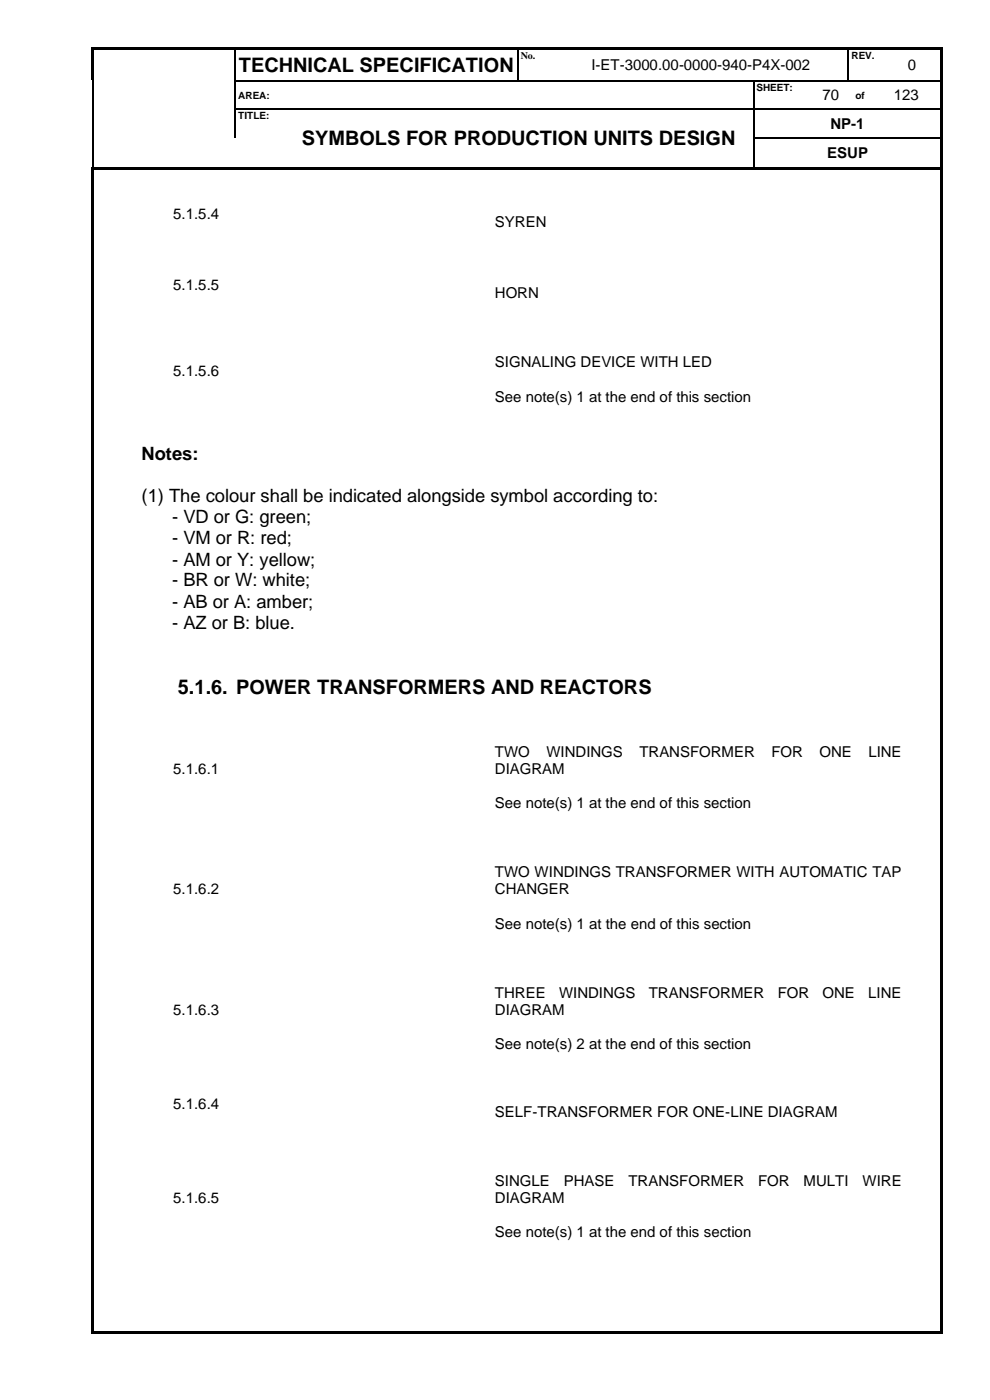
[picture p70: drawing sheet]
<svg xmlns="http://www.w3.org/2000/svg" width="210mm" height="297mm" viewBox="0 0 210 297" stroke-linecap="round" stroke-linejoin="round" font-family="sans-serif">
<defs><g id="words">
<g font-size="4.2">
<text x="50.6" y="15.3">TECHNICAL SPECIFICATION</text>
<text x="64" y="30.9">SYMBOLS FOR PRODUCTION UNITS DESIGN</text>
<text x="37.7" y="147.3">5.1.6. POWER TRANSFORMERS AND REACTORS</text>
</g>
<g font-size="3.9">
<text x="30" y="97.7">Notes:</text>
<text x="30" y="106.6">(1) The colour shall be indicated alongside symbol according to:</text>
<text x="36.5" y="111.1">- VD or G: green;</text>
<text x="36.5" y="115.5">- VM or R: red;</text>
<text x="36.5" y="120">- AM or Y: yellow;</text>
<text x="36.5" y="124.4">- BR or W: white;</text>
<text x="36.5" y="128.9">- AB or A: amber;</text>
<text x="36.5" y="133.4">- AZ or B: blue.</text>
</g>
<g font-size="3.2">
<text x="125.5" y="14.9">I-ET-3000.00-0000-940-P4X-002</text>
<text x="192.6" y="14.9">0</text>
<text x="174.5" y="21.3">70</text>
<text x="189.6" y="21.3">123</text>
<text x="176.2" y="27.3">NP-1</text>
<text x="175.5" y="33.6">ESUP</text>
<text x="36.8" y="46.4">5.1.5.4</text>
<text x="105" y="48.2">SYREN</text>
<text x="36.8" y="61.5">5.1.5.5</text>
<text x="105" y="63.3">HORN</text>
<text x="105" y="77.9">SIGNALING DEVICE WITH LED</text>
<text x="36.8" y="79.7">5.1.5.6</text>
<text x="105" y="85.2">See note(s) 1 at the end of this section</text>
<text x="105" y="160.6">TWO</text>
<text x="115.9" y="160.6">WINDINGS</text>
<text x="135.6" y="160.6">TRANSFORMER</text>
<text x="163.7" y="160.6">FOR</text>
<text x="173.9" y="160.6">ONE</text>
<text x="184.2" y="160.6">LINE</text>
<text x="36.8" y="164.2">5.1.6.1</text>
<text x="105" y="164.2">DIAGRAM</text>
<text x="105" y="171.5">See note(s) 1 at the end of this section</text>
<text x="36.8" y="189.8">5.1.6.2</text>
<text x="105" y="186.1">TWO WINDINGS TRANSFORMER WITH AUTOMATIC TAP</text>
<text x="105" y="189.8">CHANGER</text>
<text x="105" y="197">See note(s) 1 at the end of this section</text>
<text x="36.8" y="215.3">5.1.6.3</text>
<text x="105" y="211.7">THREE</text>
<text x="105" y="215.3">DIAGRAM</text>
<text x="118.6" y="211.7">WINDINGS</text>
<text x="137.6" y="211.7">TRANSFORMER</text>
<text x="165" y="211.7">FOR</text>
<text x="174.5" y="211.7">ONE</text>
<text x="184.2" y="211.7">LINE</text>
<text x="105" y="222.6">See note(s) 2 at the end of this section</text>
<text x="36.8" y="235.3">5.1.6.4</text>
<text x="105" y="237.1">SELF-TRANSFORMER FOR ONE-LINE DIAGRAM</text>
<text x="105" y="251.6">SINGLE</text>
<text x="119.6" y="251.6">PHASE</text>
<text x="133.3" y="251.6">TRANSFORMER</text>
<text x="160.8" y="251.6">FOR</text>
<text x="170.5" y="251.6">MULTI</text>
<text x="183" y="251.6">WIRE</text>
<text x="36.8" y="255.2">5.1.6.5</text>
<text x="105" y="255.2">DIAGRAM</text>
<text x="105" y="262.5">See note(s) 1 at the end of this section</text>
</g>
<g font-size="2.1">
<text x="110.5" y="12.5">No.</text>
<text x="180.6" y="12.5">REV.</text>
<text x="50.6" y="20.9">AREA:</text>
<text x="160.5" y="19.3">SHEET:</text>
<text x="181.5" y="20.9">of</text>
<text x="50.6" y="25.2">TITLE:</text>
</g>
</g></defs>
<g fill="#000">
<path d="M19.3 10h.6v.5h-.6z" fill-rule="evenodd"/>
<path d="M19.3 10h.6v.5h-.6z" fill-rule="evenodd"/>
<path d="M19.3 10.5h.6v6.5h-.6z" fill-rule="evenodd"/>
<path d="M19.6 17h.3v.3h-.3z" fill-rule="evenodd"/>
<path d="M19.9 10h29.9v.5h-29.9z" fill-rule="evenodd"/>
<path d="M49.8 10.5h.2z" fill-rule="evenodd"/>
<path d="M49.8 10h.5v.5h-.5z" fill-rule="evenodd"/>
<path d="M49.8 17h.2v.3h-.2z" fill-rule="evenodd"/>
<path d="M50.3 10h59.5v.5h-59.5z" fill-rule="evenodd"/>
<path d="M109.8 10.5h.3z" fill-rule="evenodd"/>
<path d="M109.8 10h.5v.5h-.5z" fill-rule="evenodd"/>
<path d="M109.8 17h.3v.3h-.3z" fill-rule="evenodd"/>
<path d="M110.3 10h7.2v.5h-7.2z" fill-rule="evenodd"/>
<path d="M117.5 10h.5v.5h-.5z" fill-rule="evenodd"/>
<path d="M117.5 17h.2v.3h-.2z" fill-rule="evenodd"/>
<path d="M118 10h61.9v.5h-61.9z" fill-rule="evenodd"/>
<path d="M159.8 17h.3v.3h-.3z" fill-rule="evenodd"/>
<path d="M172.5 17h.3v.3h-.3z" fill-rule="evenodd"/>
<path d="M179.9 10.5h.2z" fill-rule="evenodd"/>
<path d="M179.9 10h.5v.5h-.5z" fill-rule="evenodd"/>
<path d="M179.9 17h.2v.3h-.2z" fill-rule="evenodd"/>
<path d="M180.1 17h.3v.3h-.3z" fill-rule="evenodd"/>
<path d="M180.4 10h7.1v.5h-7.1z" fill-rule="evenodd"/>
<path d="M185 17h.2v.3h-.2z" fill-rule="evenodd"/>
<path d="M187.5 10h.5v.5h-.5z" fill-rule="evenodd"/>
<path d="M187.5 17h.2v.3h-.2z" fill-rule="evenodd"/>
<path d="M188 10h11.6v.5h-11.6z" fill-rule="evenodd"/>
<path d="M199.6 10h.5v.5h-.5z" fill-rule="evenodd"/>
<path d="M199.6 10h.5v.5h-.5z" fill-rule="evenodd"/>
<path d="M199.6 10.5h.5v6.5h-.5z" fill-rule="evenodd"/>
<path d="M199.6 17h.5v.3h-.5z" fill-rule="evenodd"/>
<path d="M19.5 35.4h.5v.6h-.5z" fill-rule="evenodd"/>
<path d="M19.5 35.4h.5v.5h-.5z" fill-rule="evenodd"/>
<path d="M19.6 23h.3v.2h-.3z" fill-rule="evenodd"/>
<path d="M19.6 29.2h.3v.3h-.3z" fill-rule="evenodd"/>
<path d="M20 35.4h.5v.5h-.5z" fill-rule="evenodd"/>
<path d="M20.5 35.4h29.4v.5h-29.4z" fill-rule="evenodd"/>
<path d="M49.8 23h.2v.2h-.2z" fill-rule="evenodd"/>
<path d="M49.9 35.4h.5v.5h-.5z" fill-rule="evenodd"/>
<path d="M50.4 35.4h9.8v.5h-9.8z" fill-rule="evenodd"/>
<path d="M60.2 23h.3v.2h-.3z" fill-rule="evenodd"/>
<path d="M60.2 35.4h.6v.5h-.6z" fill-rule="evenodd"/>
<path d="M60.8 35.4h99v.5h-99z" fill-rule="evenodd"/>
<path d="M159.8 23h.3v.2h-.3z" fill-rule="evenodd"/>
<path d="M159.8 29.2h.3v.3h-.3z" fill-rule="evenodd"/>
<path d="M159.8 35.4h.6v.5h-.6z" fill-rule="evenodd"/>
<path d="M160.4 35.4h39.2v.5h-39.2z" fill-rule="evenodd"/>
<path d="M172.5 23h.3v.2h-.3z" fill-rule="evenodd"/>
<path d="M180 23h.2v.2h-.2z" fill-rule="evenodd"/>
<path d="M185 23h.2v.2h-.2z" fill-rule="evenodd"/>
<path d="M199.6 17.3h.5v5.7h-.5z" fill-rule="evenodd"/>
<path d="M199.6 23h.5v.2h-.5z" fill-rule="evenodd"/>
<path d="M199.6 23.2h.5v6h-.5z" fill-rule="evenodd"/>
<path d="M199.6 29.2h.5v.3h-.5z" fill-rule="evenodd"/>
<path d="M199.6 29.5h.5v5.9h-.5z" fill-rule="evenodd"/>
<path d="M199.6 35.4h.5v.6h-.5z" fill-rule="evenodd"/>
<path d="M19.5 36h.5v246.5h-.5z" fill-rule="evenodd"/>
<path d="M19.5 282.5h.5v.5h-.5z" fill-rule="evenodd"/>
<path d="M19.5 282.5h.5v.5h-.5z" fill-rule="evenodd"/>
<path d="M20 282.5h179.6v.5h-179.6z" fill-rule="evenodd"/>
<path d="M199.6 36h.5v246.5h-.5z" fill-rule="evenodd"/>
<path d="M199.6 282.5h.5v.5h-.5z" fill-rule="evenodd"/>
<path d="M199.6 282.5h.5v.5h-.5z" fill-rule="evenodd"/>
</g>
<g fill="none" stroke="#000" stroke-width=".25">
<path d="M19.7 17.3v5.7M49.9 10.5v6.5M49.9 17.3v5.7M50 17.1h59.8M110 10.5v6.5M110.1 17.1h7.4M117.7 17.1h42.1M160 17.3v5.7M160.1 17.1h12.4M172.8 17.1h7.1M180 10.5v6.5M180.4 17.1h4.6"/>
<path d="M185.2 17.1h2.3M187.7 17.1h11.9M19.7 23.2v6M19.7 29.5v5.9M49.9 23.2v6M50 23.1h10.2M60.5 23.1h99.3M160 23.2v6M160 29.5v5.9M160.1 23.1h12.4M160.1 29.3h39.5M172.8 23.1h7.2"/>
<path d="M180.2 23.1h4.8M185.2 23.1h14.4"/>
</g>
<use href="#words"/>
</svg>
